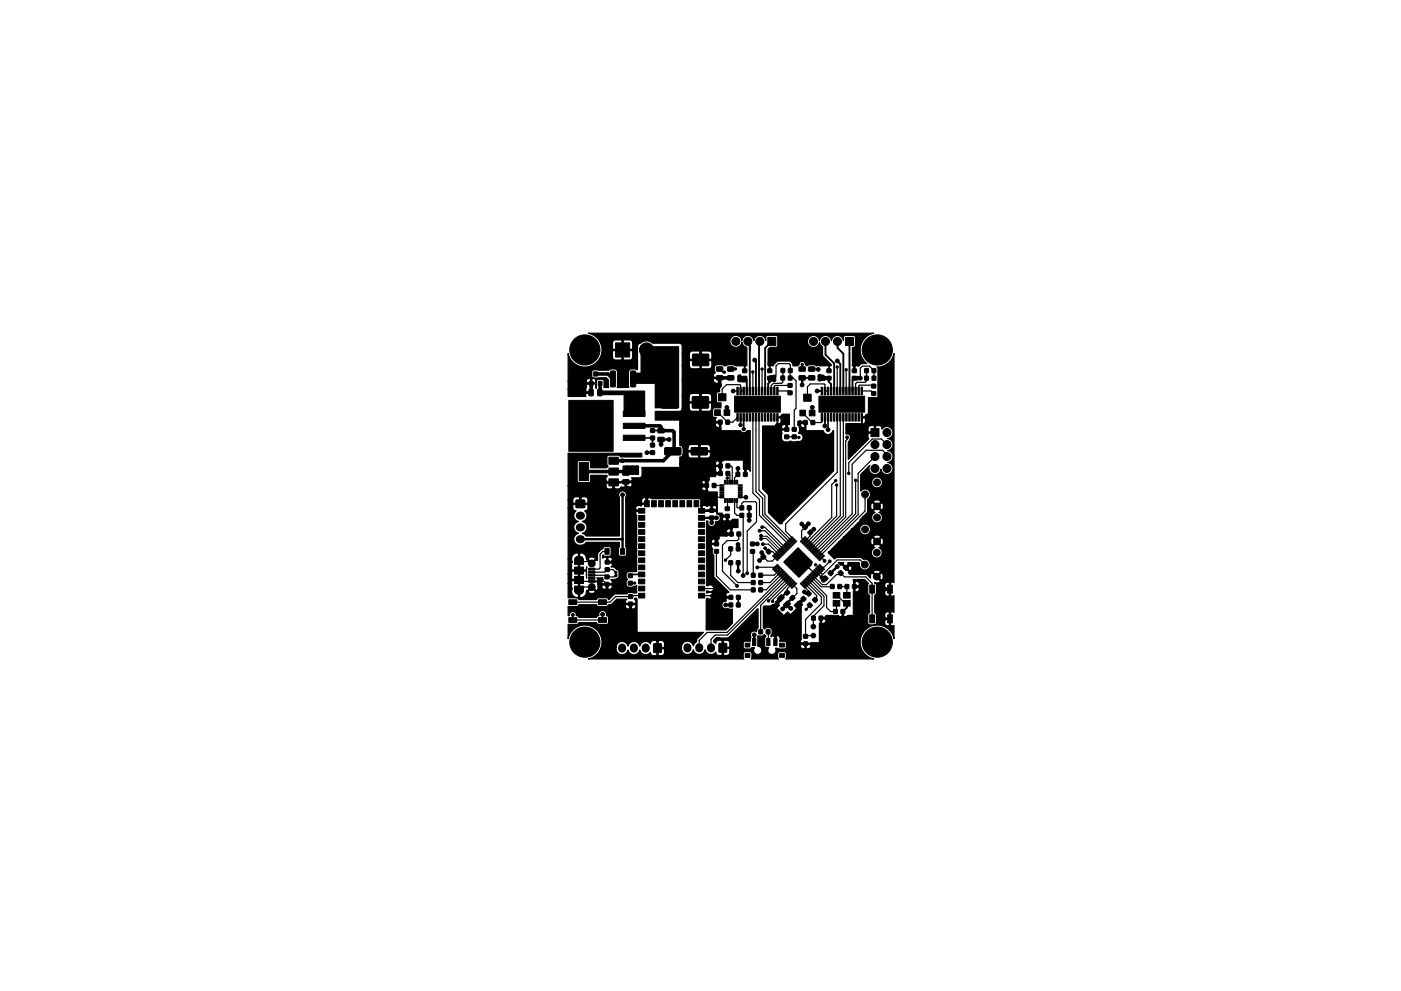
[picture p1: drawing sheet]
<svg xmlns="http://www.w3.org/2000/svg" width="297mm" height="210mm" viewBox="0 0 297 210" stroke-linecap="round" stroke-linejoin="round" font-family="sans-serif">
<g fill="#000" stroke="#000" stroke-width=".21">
<path d="M125.9 78.9h.8v.9h-.8zM129.5 78.8l.8-.1 .2 .2v2.9l-.1 .3h-.8l-.2-.2zM130.5 72.7h3v3h-3zM133.7 78.8l.8-.1 .3 .2v2.9l-.2 .3h-.7l-.2-.2zM140.4 75.2h3.3v2.3h-3.3zM146.9 75.2h3.3v2.3h-3.3zM151.9 77.9l1.2-.1 .2 .2v.6l-.3 .2h-1l-.1-.3zM151.9 79.8l1.2-.1 .2 .2v.6l-.3 .2-1-.1-.1-.2zM154.3 77.9l1.2-.1 .1 .2v.6l-.2 .2h-1l-.2-.3zM154.3 79.8l1.2-.1 .1 .2v.6l-.2 .2-1-.1-.2-.2zM157.5 78.3h.8v.7h-.8zM162.8 71.6h1.7v1.7h-1.7z"/>
<path d="M162.8 78.3h.8v.7h-.8zM165.6 79.8h.7v.8h-.7zM165.6 78.2h.8v.8h-.8zM167.2 79.8h.7v.8h-.7zM167.2 78.2h.7v.8h-.7zM169.5 77.9l1.1-.1 .2 .2v.6l-.3 .2h-1l-.1-.3zM169.5 79.8l1.1-.1 .2 .2v.6l-.3 .2-1-.1-.1-.2zM171.5 77.9l1.1-.1 .2 .2v.6l-.3 .2h-1l-.1-.3zM171.5 79.8l1.1-.1 .2 .2v.6l-.3 .2-1-.1-.1-.2zM175.3 78.3h.9v.7h-.9zM179.3 71.6h1.7v1.7h-1.7zM180.7 78.3h.9v.7h-.9z"/>
<path d="M183.3 79.8h.8v.8h-.8zM183.3 78.2h.8v.8h-.8zM184.9 79.8h.8v.8h-.8zM184.9 78.2h.8v.8h-.8zM122.8 98.1h2v3.8h-2zM124.9 80.9h.8v.9h-.8zM124.9 82.7l.7-.1 .2 .1v1.1l-.1 .2h-.6l-.3-.2zM126.8 80.9h.8v.9h-.8zM126.8 82.7l.6-.1 .3 .1v1.1l-.2 .2h-.6l-.2-.2zM120.6 84.9h9.4v10.8h-9.4zM129.1 99.3h2v1.5h-2zM129.1 97h2v1.5h-2z"/>
<path d="M132.1 99.9h1.1l.2 .2v.6l-.2 .1h-1l-.2-.2zM132.2 92.3h4.6v1.1h-4.6zM132.2 89.8h4.6v1.1h-4.6zM132.2 87.3h4.6v1.1h-4.6zM137.9 92.5h.9v.8h-.9zM137.9 91h.9v.7h-.9zM137.9 95.6h.9v.8h-.9zM137.9 94.1h.9v.7h-.9zM140.3 84.2h3.4v2.3h-3.4zM139.5 91l1.2-.1 .2 .2-.1 .6-.2 .2-1-.1-.1-.2zM139.5 92.8h1.2l.2 .2-.1 .6-.2 .1h-1l-.1-.2zM141 95h3.2l.2 .2v1.2l-.2 .1h-3.1l-.2-.2z"/>
<path d="M146.6 95h3.2l.2 .2v1.2l-.2 .1h-3.1l-.2-.2zM146.8 84.2h3.4v2.3h-3.4zM151.5 86.9h1.2v1.2h-1.2zM152.3 89.2h.8v.8h-.8zM152.4 98.4h.7v.9h-.7zM152.3 83.5h1.6v1.5h-1.6zM153.5 86.9h1.2v1.2h-1.2zM153.9 89.2h.8v.8h-.8zM154 98.4h.7v.9h-.7zM155.7 84h9.8v3.4h-9.8zM156.2 82.1h.3v1.6h-.3zM156.2 87.7h.3v1.6h-.3z"/>
<path d="M156.9 82.1h.3v1.6h-.3zM156.9 87.7h.3v1.6h-.3zM157.5 82.1h.3v1.6h-.3zM157.5 87.7h.3v1.6h-.3zM157.5 79.9h.8v.7h-.8zM158.2 82.1h.3v1.6h-.3zM158.2 87.7h.3v1.6h-.3zM158.8 82.1h.3v1.6h-.3zM158.8 87.7h.3v1.6h-.3zM159.5 82.1h.3v1.6h-.3zM159.5 87.7h.3v1.6h-.3zM160.1 82.1h.3v1.6h-.3z"/>
<path d="M160.1 87.7h.3v1.6h-.3zM160.8 82.1h.3v1.6h-.3zM160.8 87.7h.3v1.6h-.3zM161.4 82.1h.3v1.6h-.3zM161.4 87.7h.3v1.6h-.3zM162.1 82.1h.3v1.6h-.3zM162.1 87.7h.3v1.6h-.3zM162.7 82.1h.3v1.6h-.3zM162.7 87.7h.3v1.6h-.3zM162.8 79.9h.8v.7h-.8zM163.4 82.1h.3v1.6h-.3zM163.4 87.7h.3v1.6h-.3z"/>
<path d="M164 82.1h.3v1.6h-.3zM164 87.7h.3v1.6h-.3zM164.7 82.1h.3v1.6h-.3zM164.7 87.7h.3v1.6h-.3zM166.4 90.7h.8v.8h-.8zM166.4 92.3h.8v.8h-.8zM167.1 81.4h.8v.7h-.8zM167.1 83h.8v.7h-.8zM168 92.3h.8v.7h-.8zM168 90.7h.8v.8h-.8zM169.6 87h1.2v1.2h-1.2zM170.4 89.2h.7v.9h-.7z"/>
<path d="M170.4 83.6h1.6v1.5h-1.6zM172 89.2h.7v.9h-.7zM171.6 87h1.2v1.2h-1.2zM173.6 84h9.7v3.4h-9.7zM174.1 82.1h.3v1.6h-.3zM174.1 87.7h.3v1.6h-.3zM174.8 82.1h.3v1.6h-.3zM174.8 87.7h.3v1.6h-.3zM175.4 82.1h.3v1.6h-.3zM175.4 87.7h.3v1.6h-.3zM175.3 79.9h.9v.7h-.9zM176.1 82.1h.3v1.6h-.3z"/>
<path d="M176.1 87.7h.3v1.6h-.3zM176.7 82.1h.3v1.6h-.3zM176.7 87.7h.3v1.6h-.3zM177.4 82.1h.3v1.6h-.3zM177.4 87.7h.3v1.6h-.3zM178 82.1h.3v1.6h-.3zM178 87.7h.3v1.6h-.3zM178.7 82.1h.3v1.6h-.3zM178.7 87.7h.3v1.6h-.3zM179.3 82.1h.3v1.6h-.3zM179.3 87.7h.3v1.6h-.3zM180 82.1h.3v1.6h-.3z"/>
<path d="M180 87.7h.3v1.6h-.3zM180.6 82.1h.3v1.6h-.3zM180.6 87.7h.3v1.6h-.3zM180.7 79.9h.9v.7h-.9zM181.3 82.1h.3v1.6h-.3zM181.3 87.7h.3v1.6h-.3zM181.9 82.1h.3v1.6h-.3zM181.9 87.7h.3v1.6h-.3zM182.6 82.1h.3v1.6h-.3zM182.6 87.7h.3v1.6h-.3zM184.7 90.9h1.7v1.7h-1.7zM184.8 81.5h.9v.8h-.9z"/>
<path d="M184.8 83.1h.9v.8h-.9zM121.8 118.5h1.9v1.2h-1.9zM122.1 106.1h1.9v1.6h-1.9zM128.3 118.9h.9v.7h-.9zM128.2 116.4h1v1.2h-1zM129.1 101.6h2v1.5h-2zM131.5 116.4h1v1.2h-1zM132.1 101.8h1.1l.2 .2v.6l-.2 .1h-1l-.2-.2zM135.4 107.9h1.3v1h-1.3zM135.4 109.4h1.3v1h-1.3zM135.4 110.9h1.3v1h-1.3zM135.4 112.4h1.3v1h-1.3z"/>
<path d="M135.4 113.9h1.3v1h-1.3zM135.4 115.4h1.3v1h-1.3zM135.4 116.9h1.3v1h-1.3zM135.4 118.4h1.3v1h-1.3zM136.6 106.2h1v1.3h-1zM138.2 106.2h1v1.3h-1zM139.6 106.2h1v1.3h-1zM141.2 106.2h1v1.3h-1zM142.6 106.2h1v1.3h-1zM144.2 106.2h1v1.3h-1zM145.6 106.2h1v1.3h-1zM147.2 106.2h1v1.3h-1z"/>
<path d="M149.5 102.6h.7v.8h-.7zM148.1 119.9h1.3v1h-1.3zM148.1 118.4h1.3v1h-1.3zM148.1 116.9h1.3v1h-1.3zM148.1 115.4h1.3v1h-1.3zM148.1 113.9h1.3v1h-1.3zM148.1 112.4h1.3v1h-1.3zM148.1 110.9h1.3v1h-1.3zM148.1 109.4h1.3v1h-1.3zM148.1 107.9h1.3v1h-1.3zM150.5 109.5h.8v.7h-.8zM150.5 107.9h.8v.8h-.8z"/>
<path d="M151 102.6h.8v.8h-.8zM151.5 115h.8v.8h-.8zM151.5 116.6h.8v.8h-.8zM152.4 100h.7v.9h-.7zM152.6 102.9h.8l.1 .2h-.8zM152.6 103.4h.8l.1 .2h-.8zM152.6 103.9h.8l.1 .2h-.8zM152.6 104.4h.8l.1 .2h-.8zM152.6 104.9h.8l.1 .2h-.8zM152.6 105.4h.8l.1 .2h-.8zM153.6 101.9h.3v.8h-.3zM153.6 105.8h.3v.8h-.3z"/>
<path d="M154.1 101.9h.3v.8h-.3zM154.1 105.8h.3v.8h-.3zM153.8 107.5h.8v.8h-.8zM153.8 109.1h.8v.8h-.8zM154.7 112.9h.7v.8h-.7zM154 100h.7v.9h-.7zM154.6 101.9h.3v.8h-.3zM154.6 105.8h.3v.8h-.3zM155.1 101.9h.3v.8h-.3zM155.1 105.8h.3v.8h-.3zM154.6 116h.7v.9h-.7zM154.6 119h.7v.8h-.7z"/>
<path d="M155.6 101.9h.3v.8h-.3zM155.6 105.8h.3v.8h-.3zM156.1 100.2h.7v.9h-.7zM156.3 112.9h.7v.8h-.7zM156.1 101.9h.3v.8h-.3zM156.1 105.8h.3v.8h-.3zM156.9 107.3h.7v.9h-.7zM156.9 108.9h.7v.9h-.7zM156.1 116h.8v.9h-.8zM156.1 119h.8v.8h-.8zM156.5 105.4h.8l.1 .2h-.8zM156.5 104.9h.8l.1 .2h-.8z"/>
<path d="M156.5 104.4h.8l.1 .2h-.8zM156.5 103.9h.8l.1 .2h-.8zM156.5 103.4h.8l.1 .2h-.8zM156.5 102.9h.8l.1 .2h-.8zM157.7 100.2h.7v.9h-.7zM158.5 107.3h.7v.9h-.7zM158.5 108.9h.7v.9h-.7zM159.1 115h.9v.8h-.9zM159.1 116.6h.9v.8h-.9zM161.7 117.7l.2-.1 .5 .5-.4 .6-.7-.5zM162.8 116.5h.2l.5 .5-.4 .6-.7-.5zM163.8 117.9l.2-.1 1 1-.2 .1z"/>
<path d="M164.2 117.5l.2-.1 .9 1.1-.2 .1zM164.5 117.2l.3-.1 .9 1-.2 .1zM164.9 116.8l.2-.1 .9 1.1-.2 .1zM165.3 116.5l.2-.1 .9 1-.2 .1zM165.7 116l1.1 .9-.2 .3-1-1zM166 115.8l.2-.1 .9 1-.2 .1zM166.3 115.4l.2-.1 1 1-.3 .1zM166.8 114.9l1 1-.1 .2-1-.9zM167 114.7l.2-.1 1 1-.2 .1zM167.4 114.3l.2-.1 .9 1.1-.2 .1zM167.8 113.9l1.1 .9-.1 .2-1.1-.9zM170.7 113.9l.2 .2-1.1 .9-.1-.2z"/>
<path d="M171 114.2l.2 .3-1 .9-.1-.2zM170.2 111.7l.5-.4 .5 .5-.5 .6-.5-.4zM171.4 114.6l.2 .2-1.1 .9-.1-.2zM171.7 114.9l.2 .3-1 .9-.1-.2zM172.1 115.3l.2 .2-1.1 .9-.1-.2zM171.3 112.8l.5-.4 .6 .5-.6 .6-.5-.4zM171.5 116.6l.9-.9 .2 .1-.9 1zM171.8 116.9l1-.9 .2 .1-.9 1.1zM172.2 117.3l.9-.9 .2 .1-.9 1zM172.6 117.7l.9-1 .2 .1-.9 1.1zM172.9 118l.9-.9 .3 .1-1 1zM173.3 118.4l.9-1 .2 .1-.9 1.1z"/>
<path d="M173.6 118.7l1-.9 .2 .1-1 1zM120.6 127.2h1.7v1h-1.7zM120.6 131h1.7v1h-1.7zM121.8 124.3h1.9v1.2h-1.9zM121.8 122.3h1.9v1.5h-1.9zM121.8 120.3h1.9v1.5h-1.9zM124.8 120.5h1.3v.4h-1.3zM124.8 121.2h1.3v.4h-1.3zM124.8 121.8h1.3v.4h-1.3zM124.8 122.5h1.3v.4h-1.3zM124.8 123.1h1.3v.4h-1.3zM126.9 127.2h1.7v1h-1.7z"/>
<path d="M126.9 131h1.7v1h-1.7zM128.3 120.5h.9v.7h-.9zM128.3 122h.8v.8h-.8zM128.3 123.6h.8v.7h-.8zM133.3 127.8h.8v.7h-.8zM133.3 126.2h.8v.7h-.8zM133.2 121.8h.9v.7h-.9zM133.2 123.3h.9v.8h-.9zM135.4 119.9h1.3v1h-1.3zM135.4 121.4h1.3v1h-1.3zM135.4 122.9h1.3v1h-1.3zM135.4 124.4h1.3v1h-1.3z"/>
<path d="M135.4 125.9h1.3v1h-1.3zM138.6 136.6h1.6v1.8h-1.6zM148.1 125.9h1.3v1h-1.3zM148.1 124.4h1.3v1h-1.3zM148.1 122.9h1.3v1h-1.3zM148.1 121.4h1.3v1h-1.3zM152.5 136.5h1.5v1.9h-1.5zM154.6 126.3h.7v.8h-.7zM154.6 127.9h.7v.9h-.7zM156.2 126.3h.7v.8h-.7zM156.2 127.9h.7v.9h-.7zM158 136.5h1v.8h-1z"/>
<path d="M158 138.7h1v.8h-1zM159.3 121.6h.8v.9h-.8zM159.3 123.2h.8v.8h-.8zM159.3 124.7h.8v.9h-.8zM159.6 135.5h.7v1.5h-.7zM160.9 133.6h.7v.9h-.7zM160.9 121.6h.7v.9h-.7zM160.9 123.2h.7v.8h-.7zM160.9 124.7h.7v.9h-.7zM162.5 133.6h.7v.9h-.7zM162.6 135.5h.7v1.5h-.7zM163.8 120.7l1-.9 .2 .1-1 1z"/>
<path d="M164 135.5h.7v1.5h-.7zM164.2 121.1l.9-1 .2 .1-.9 1.1zM165.5 120.5l.2 .2-1 .9-.2-.2zM165.8 120.8l.2 .2-1 1-.1-.2zM165.3 136.5h1v.8h-1zM165.3 138.7h1v.8h-1zM165.3 122.1l.9-.9 .2 .1-.9 1zM164.9 126.9l.8-.7 .6 .6-.9 .9-.5-.5zM166.5 121.5l.3 .3-1.1 .9-.1-.2zM166 122.8l.9-.9 .2 .1-.9 1zM166.3 123.2l.9-1 .3 .2-1 1zM166.2 128.2l.8-.7 .6 .6-.9 .9-.5-.4z"/>
<path d="M166.7 123.5l.9-.9 .2 .1-.9 1.1zM166.4 125.6l.5-.4 .5 .5-.5 .6-.5-.4zM167 123.9l1-.9 .2 .1-1 1zM168.3 123.3l.2 .2-1 1-.1-.3zM168.7 123.7l.2 .2-1.1 .9-.1-.2zM167.5 126.7l.5-.4 .6 .5-.6 .6-.5-.4zM169.8 123.7l1.1 .9-.1 .2-1.1-.9zM170.2 126.6l.2-.1 .5 .5-.4 .6-.7-.5zM170.4 134.6h.8v.8h-.8zM170.4 136.2h.8v.8h-.8zM170.2 123.3l1 .9-.1 .3-1-1zM171.5 127.9h.3l.4 .4-.4 .6-.6-.4z"/>
<path d="M170.5 123l1.1 .9-.1 .2-1.1-.9zM170.9 122.6l1 .9-.1 .3-1-1zM171.3 125.5l.2-.1 .5 .5-.4 .6-.7-.5zM172.1 130.7h.7v.9h-.7zM171.1 122.4l.3-.2 .9 1.1-.2 .1zM172.6 126.8h.3l.4 .4-.4 .6-.6-.5zM171.5 122l.2-.1 .9 1-.2 .1zM171.8 121.6l.3-.1 .9 1.1-.2 .1zM172.2 121.3l.2-.1 .9 1-.2 .1zM172.6 120.9l.2-.1 .9 1.1-.2 .1zM173.7 130.7h.7v.9h-.7zM172.9 120.6l.2-.1 1 1-.3 .1z"/>
<path d="M173.3 120.2l.2-.1 .9 1.1-.2 .1zM174.8 122.2h.2l.5 .5-.4 .6-.7-.5zM173.7 119.8l1.1 .9-.1 .2-1.1-.9zM175.9 121.1h.3l.4 .4-.4 .6-.6-.4zM176.1 124h.7v.9h-.7zM176.6 127.4h1.4v1.2h-1.4zM176.6 125.7h1.4v1.2h-1.4zM176.8 129.3h.7v.9h-.7zM177.7 124h.7v.9h-.7zM177.8 121.4l.5-.4 .5 .7-.6 .4-.5-.5zM178.3 129.3h.8v.9h-.8zM178.9 127.4h1.4v1.2h-1.4z"/>
<path d="M178.9 125.7h1.4v1.2h-1.4zM178.9 120.3l.5-.4 .5 .7-.6 .4-.5-.5zM179.2 124h.7v.9h-.7zM180.8 124h.7v.9h-.7zM184.4 124.1h1v1.7h-1zM184.4 130.4h1v1.7h-1zM188.2 130.4h1v1.7h-1zM188.2 124.1h1v1.7h-1z"/>
<circle cx="121.6" cy="74.2" r=".4"/>
<circle cx="122.3" cy="75.9" r=".4"/>
<circle cx="122.3" cy="72.6" r=".4"/>
<circle cx="124" cy="76.6" r=".4"/>
<circle cx="124" cy="71.8" r=".4"/>
<circle cx="124" cy="74.2" r="3.2"/>
<circle cx="125.7" cy="75.9" r=".4"/>
<circle cx="125.7" cy="72.6" r=".4"/>
<circle cx="126.4" cy="74.2" r=".4"/>
<circle cx="137.1" cy="74.2" r="1.5"/>
<circle cx="148.5" cy="73.6" r=".4"/>
<circle cx="153.6" cy="79" r=".25"/>
<circle cx="155.9" cy="78.3" r=".25"/>
<circle cx="156" cy="72.4" r=".85"/>
<circle cx="157.8" cy="77" r=".4"/>
<circle cx="158.6" cy="72.4" r=".85"/>
<circle cx="159.6" cy="78.9" r=".25"/>
<circle cx="160" cy="76.4" r=".4"/>
<circle cx="161.1" cy="72.4" r=".85"/>
<circle cx="161.6" cy="78.3" r=".25"/>
<circle cx="163.2" cy="77.2" r=".4"/>
<circle cx="164.1" cy="80" r=".4"/>
<circle cx="170.1" cy="77.3" r=".25"/>
<circle cx="172.5" cy="72.4" r=".85"/>
<circle cx="172.5" cy="76.3" r=".4"/>
<circle cx="173.5" cy="78.4" r=".4"/>
<circle cx="173.8" cy="79.8" r=".4"/>
<circle cx="175" cy="72.4" r=".85"/>
<circle cx="177.5" cy="77.9" r=".25"/>
<circle cx="177.5" cy="76.6" r=".4"/>
<circle cx="177.6" cy="72.4" r=".85"/>
<circle cx="179.4" cy="78.4" r=".25"/>
<circle cx="181.1" cy="77.4" r=".4"/>
<circle cx="183.6" cy="74.2" r=".4"/>
<circle cx="184.3" cy="75.9" r=".4"/>
<circle cx="184.3" cy="72.6" r=".4"/>
<circle cx="186" cy="74.2" r="3.2"/>
<circle cx="186" cy="76.6" r=".4"/>
<circle cx="186" cy="71.8" r=".4"/>
<circle cx="187.7" cy="75.9" r=".4"/>
<circle cx="187.7" cy="72.6" r=".4"/>
<circle cx="188.4" cy="74.2" r=".4"/>
<circle cx="123.8" cy="83.3" r=".4"/>
<circle cx="123.9" cy="81.4" r=".4"/>
<circle cx="132" cy="97.7" r=".4"/>
<circle cx="133" cy="99.2" r=".4"/>
<circle cx="134" cy="99.2" r=".4"/>
<circle cx="135" cy="99.2" r=".4"/>
<circle cx="137.2" cy="96" r=".4"/>
<circle cx="140.2" cy="94.3" r=".4"/>
<circle cx="141.8" cy="81.8" r=".4"/>
<circle cx="141.8" cy="83.8" r=".4"/>
<circle cx="141.8" cy="82.8" r=".4"/>
<circle cx="141.9" cy="93.2" r=".4"/>
<circle cx="142.6" cy="81.8" r=".4"/>
<circle cx="142.6" cy="82.8" r=".4"/>
<circle cx="142.6" cy="83.8" r=".4"/>
<circle cx="148.2" cy="93.3" r=".4"/>
<circle cx="148.5" cy="82.7" r=".4"/>
<circle cx="151.5" cy="89.6" r=".4"/>
<circle cx="152.6" cy="81.7" r=".4"/>
<circle cx="152.7" cy="97.7" r=".4"/>
<circle cx="154.1" cy="86.4" r=".4"/>
<circle cx="155.5" cy="83" r=".4"/>
<circle cx="156.5" cy="99.4" r=".4"/>
<circle cx="156.7" cy="85.7" r=".25"/>
<circle cx="156.7" cy="84.4" r=".25"/>
<circle cx="156.7" cy="87" r=".25"/>
<circle cx="156.8" cy="80.6" r=".4"/>
<circle cx="156.8" cy="80" r=".4"/>
<circle cx="157" cy="90.2" r=".35"/>
<circle cx="157.7" cy="91" r=".35"/>
<circle cx="158" cy="85.7" r=".25"/>
<circle cx="158" cy="84.4" r=".25"/>
<circle cx="158" cy="87" r=".25"/>
<circle cx="158" cy="99.3" r=".4"/>
<circle cx="159.3" cy="85.7" r=".25"/>
<circle cx="159.3" cy="84.4" r=".25"/>
<circle cx="159.3" cy="87" r=".25"/>
<circle cx="160.6" cy="85.7" r=".25"/>
<circle cx="160.6" cy="84.4" r=".25"/>
<circle cx="160.6" cy="87" r=".25"/>
<circle cx="161.9" cy="85.7" r=".25"/>
<circle cx="161.9" cy="84.4" r=".25"/>
<circle cx="161.9" cy="87" r=".25"/>
<circle cx="163.2" cy="85.7" r=".25"/>
<circle cx="163.2" cy="84.4" r=".25"/>
<circle cx="163.2" cy="87" r=".25"/>
<circle cx="164.1" cy="80.6" r=".4"/>
<circle cx="164.5" cy="85.7" r=".25"/>
<circle cx="164.5" cy="84.4" r=".25"/>
<circle cx="164.5" cy="87" r=".25"/>
<circle cx="164.8" cy="90.2" r=".4"/>
<circle cx="166.8" cy="90.2" r=".25"/>
<circle cx="169.4" cy="92.8" r=".25"/>
<circle cx="169.6" cy="89.6" r=".4"/>
<circle cx="170.1" cy="81.7" r=".4"/>
<circle cx="172.2" cy="86.4" r=".4"/>
<circle cx="173.2" cy="82.9" r=".4"/>
<circle cx="173.8" cy="80.4" r=".4"/>
<circle cx="174.6" cy="85.7" r=".25"/>
<circle cx="174.6" cy="84.4" r=".25"/>
<circle cx="174.6" cy="87" r=".25"/>
<circle cx="174.8" cy="80.2" r=".4"/>
<circle cx="174.9" cy="90.4" r=".4"/>
<circle cx="175.6" cy="91.2" r=".4"/>
<circle cx="175.9" cy="85.7" r=".25"/>
<circle cx="175.9" cy="84.4" r=".25"/>
<circle cx="175.9" cy="87" r=".25"/>
<circle cx="177.2" cy="85.7" r=".25"/>
<circle cx="177.2" cy="84.4" r=".25"/>
<circle cx="177.2" cy="87" r=".25"/>
<circle cx="178.5" cy="85.7" r=".25"/>
<circle cx="178.5" cy="84.4" r=".25"/>
<circle cx="178.5" cy="87" r=".25"/>
<circle cx="179.6" cy="92.8" r=".3"/>
<circle cx="179.8" cy="85.7" r=".25"/>
<circle cx="179.8" cy="84.4" r=".25"/>
<circle cx="179.8" cy="87" r=".25"/>
<circle cx="181.1" cy="85.7" r=".25"/>
<circle cx="181.1" cy="84.4" r=".25"/>
<circle cx="181.1" cy="87" r=".25"/>
<circle cx="181.8" cy="80.2" r=".4"/>
<circle cx="182.4" cy="85.7" r=".25"/>
<circle cx="182.4" cy="84.4" r=".25"/>
<circle cx="182.4" cy="87" r=".25"/>
<circle cx="182.4" cy="80.2" r=".4"/>
<circle cx="182.7" cy="90.2" r=".4"/>
<circle cx="185.5" cy="99.4" r=".85"/>
<circle cx="185.5" cy="94.3" r=".85"/>
<circle cx="185.5" cy="96.9" r=".85"/>
<circle cx="188" cy="96.9" r=".85"/>
<circle cx="188" cy="91.8" r=".85"/>
<circle cx="188" cy="99.4" r=".85"/>
<circle cx="188" cy="94.3" r=".85"/>
<circle cx="125.5" cy="119.5" r=".72"/>
<circle cx="128.4" cy="102.3" r=".4"/>
<circle cx="129.9" cy="119.3" r=".4"/>
<circle cx="130.1" cy="103.9" r=".4"/>
<circle cx="132" cy="105" r=".4"/>
<circle cx="133" cy="103.6" r=".4"/>
<circle cx="134" cy="100.2" r=".4"/>
<circle cx="134.3" cy="102.2" r=".4"/>
<circle cx="134.7" cy="108.4" r=".3"/>
<circle cx="135" cy="100.2" r=".4"/>
<circle cx="137.2" cy="105.5" r=".3"/>
<circle cx="148.9" cy="103" r=".4"/>
<circle cx="149.9" cy="102" r=".4"/>
<circle cx="150.9" cy="107.3" r=".3"/>
<circle cx="150.9" cy="110.9" r=".4"/>
<circle cx="151.7" cy="100.4" r=".4"/>
<circle cx="151.7" cy="105.5" r=".4"/>
<circle cx="151.8" cy="108.3" r=".3"/>
<circle cx="151.9" cy="114.4" r=".4"/>
<circle cx="151.9" cy="109.9" r=".4"/>
<circle cx="153.1" cy="109.5" r=".4"/>
<circle cx="153.8" cy="118.8" r=".25"/>
<circle cx="154.1" cy="113.4" r=".4"/>
<circle cx="154.2" cy="101.4" r=".25"/>
<circle cx="154.2" cy="110.6" r=".4"/>
<circle cx="156.5" cy="115.5" r=".4"/>
<circle cx="158.2" cy="105.5" r=".4"/>
<circle cx="158.9" cy="110.4" r=".4"/>
<circle cx="160.6" cy="115.4" r=".4"/>
<circle cx="161" cy="118.9" r=".4"/>
<circle cx="161" cy="112.6" r=".3"/>
<circle cx="161.4" cy="114.3" r=".3"/>
<circle cx="161.4" cy="113.7" r=".3"/>
<circle cx="161.5" cy="117.3" r=".4"/>
<circle cx="161.6" cy="111.8" r=".3"/>
<circle cx="161.7" cy="115.4" r=".3"/>
<circle cx="162.2" cy="116.3" r=".3"/>
<circle cx="166.6" cy="119.2" r=".25"/>
<circle cx="167" cy="118.8" r=".25"/>
<circle cx="167" cy="119.6" r=".25"/>
<circle cx="167.4" cy="118.4" r=".25"/>
<circle cx="167.8" cy="118" r=".25"/>
<circle cx="168" cy="119.4" r=".25"/>
<circle cx="168.2" cy="117.6" r=".25"/>
<circle cx="168.6" cy="117.2" r=".25"/>
<circle cx="169" cy="116.8" r=".25"/>
<circle cx="169" cy="118.4" r=".25"/>
<circle cx="169.4" cy="117.2" r=".25"/>
<circle cx="169.8" cy="117.6" r=".25"/>
<circle cx="170" cy="111.2" r=".4"/>
<circle cx="170.2" cy="118" r=".25"/>
<circle cx="170.2" cy="119.6" r=".25"/>
<circle cx="170.6" cy="118.4" r=".25"/>
<circle cx="171" cy="118.8" r=".25"/>
<circle cx="171.4" cy="111.1" r=".4"/>
<circle cx="171.4" cy="119.2" r=".25"/>
<circle cx="171.8" cy="119.6" r=".25"/>
<circle cx="172.5" cy="112.3" r=".4"/>
<circle cx="172.9" cy="119.8" r=".25"/>
<circle cx="174.8" cy="119" r=".3"/>
<circle cx="175.9" cy="119.1" r=".3"/>
<circle cx="177.2" cy="102" r=".25"/>
<circle cx="177.4" cy="102.9" r=".25"/>
<circle cx="179.9" cy="100.4" r=".25"/>
<circle cx="180.1" cy="119.7" r=".4"/>
<circle cx="181.4" cy="101.9" r=".25"/>
<circle cx="183.4" cy="119.8" r=".72"/>
<circle cx="183.4" cy="112.3" r=".72"/>
<circle cx="183.4" cy="104.9" r=".72"/>
<circle cx="185.9" cy="117.2" r=".72"/>
<circle cx="185.9" cy="114.9" r=".72"/>
<circle cx="185.9" cy="109.8" r=".72"/>
<circle cx="185.9" cy="102.3" r=".72"/>
<circle cx="185.9" cy="107.4" r=".72"/>
<circle cx="121.5" cy="130.5" r=".3"/>
<circle cx="121.6" cy="136.2" r=".4"/>
<circle cx="122.3" cy="137.9" r=".4"/>
<circle cx="122.3" cy="134.6" r=".4"/>
<circle cx="124" cy="138.6" r=".4"/>
<circle cx="124" cy="133.8" r=".4"/>
<circle cx="124" cy="136.2" r="3.2"/>
<circle cx="125.5" cy="124.5" r=".72"/>
<circle cx="125.7" cy="137.9" r=".4"/>
<circle cx="125.7" cy="134.6" r=".4"/>
<circle cx="126.4" cy="136.2" r=".4"/>
<circle cx="127.8" cy="130.3" r=".4"/>
<circle cx="128.7" cy="125.2" r=".4"/>
<circle cx="130.6" cy="121.5" r=".25"/>
<circle cx="130.6" cy="122.1" r=".25"/>
<circle cx="133.7" cy="129.4" r=".4"/>
<circle cx="134.5" cy="123.7" r=".25"/>
<circle cx="150.9" cy="126.4" r=".3"/>
<circle cx="152.1" cy="128.9" r=".3"/>
<circle cx="153.8" cy="126.8" r=".4"/>
<circle cx="153.9" cy="128.4" r=".4"/>
<circle cx="156.3" cy="124.3" r=".3"/>
<circle cx="156.5" cy="121.2" r=".4"/>
<circle cx="157.6" cy="122.1" r=".4"/>
<circle cx="158.4" cy="121.6" r=".3"/>
<circle cx="159.9" cy="134.7" r=".4"/>
<circle cx="160.6" cy="120.4" r=".3"/>
<circle cx="163" cy="127.5" r=".25"/>
<circle cx="163.8" cy="127.6" r=".25"/>
<circle cx="164.4" cy="134.8" r=".4"/>
<circle cx="164.8" cy="127.9" r=".4"/>
<circle cx="165.9" cy="129.2" r=".4"/>
<circle cx="167.4" cy="120" r=".25"/>
<circle cx="167.7" cy="129.1" r=".4"/>
<circle cx="167.8" cy="120.4" r=".25"/>
<circle cx="168.2" cy="120.8" r=".25"/>
<circle cx="168.6" cy="121.2" r=".25"/>
<circle cx="169" cy="121.6" r=".25"/>
<circle cx="169.2" cy="120.6" r=".25"/>
<circle cx="169.4" cy="122" r=".25"/>
<circle cx="169.6" cy="136.6" r=".4"/>
<circle cx="169.7" cy="127.9" r=".4"/>
<circle cx="169.8" cy="121.6" r=".25"/>
<circle cx="170.2" cy="121.2" r=".25"/>
<circle cx="170.6" cy="125.6" r=".4"/>
<circle cx="170.6" cy="120.8" r=".25"/>
<circle cx="170.9" cy="129.3" r=".25"/>
<circle cx="171" cy="120.4" r=".25"/>
<circle cx="171.4" cy="120" r=".25"/>
<circle cx="172.5" cy="134.8" r=".5"/>
<circle cx="172.5" cy="132.9" r=".5"/>
<circle cx="174.3" cy="122.5" r=".4"/>
<circle cx="174.6" cy="123.1" r=".4"/>
<circle cx="175.2" cy="131.1" r=".4"/>
<circle cx="177.5" cy="120.2" r=".4"/>
<circle cx="178.7" cy="131" r=".4"/>
<circle cx="182.3" cy="124.4" r=".4"/>
<circle cx="183.6" cy="136.2" r=".4"/>
<circle cx="184.3" cy="137.9" r=".4"/>
<circle cx="184.3" cy="134.6" r=".4"/>
<circle cx="185.9" cy="122.3" r=".72"/>
<circle cx="186" cy="136.2" r="3.2"/>
<circle cx="186" cy="138.6" r=".4"/>
<circle cx="186" cy="133.8" r=".4"/>
<circle cx="187.5" cy="131.3" r=".4"/>
<circle cx="187.7" cy="125" r=".4"/>
<circle cx="187.7" cy="137.9" r=".4"/>
<circle cx="187.7" cy="134.6" r=".4"/>
<circle cx="188.4" cy="136.2" r=".4"/>
</g>
<path d="M122.9 109.4h.3M122.9 111.9h.3M122.9 114.4h.3M131.9 137.4v.2M134.4 137.4v.2M136.9 137.4v.2M145.8 137.3v.3M148.2 137.3v.3M150.8 137.3v.3" fill="none" stroke="#000" stroke-width="1.7"/>
<path d="M122.4 118.5h.7M122.4 125.5h.7" fill="none" stroke="#000" stroke-width="1.2"/>
<g fill="none" stroke="#000" stroke-width=".25">
<path d="M152.6 78.3l.6 .7h.4M155.9 78.3h-1M159.6 78.9v4M161.6 78.3v4.6M164.1 80l.4-.4v-2l.5-.5h2.3l.3 .3-.1 2.8h.7l.6 .6v5.8l-.4 .4v4.1M166 78.6v2.5l-.3 .2h-1.7l-.5 .5v1.1M167.6 78.6h-.1M170.1 77.3v1M170.1 78.3h.1M172.1 78.3h1.3M173.4 78.3h.1M177.5 77.9h.1"/>
<path d="M177.5 77.9v5M179.4 78.4l.1 4.5M183.7 78.6h.1M183.7 78.6v2.2l-.3 .3h-1.7l-.3 .3v1.5M152.1 87.5l2.2 2.1h1l1.1-1.1M154.3 98.8h.6l.3 .3v3.2M155.5 82.9h.9M155.5 82.9v.1M157.7 82.9h-.7v-1.1l-.1-.2h-2.9l-.9 .9v1.8M159.6 88.5v16.1l1.4 1.4v3.3l6.2 6.2M160.3 88.5v15.8l1.4 1.4v3.6l5.9 5.9M160.9 88.5v15.5l1.3 1.3v3.8l5.7 5.7"/>
<path d="M164.8 82.9h2.3l.4 .4M166.8 90.2h.1M166.8 90.2v.9M166.8 92.7l2.6 .1M167.5 81.8h-3.2l-.1 .1v1M170.2 87.6l2 2h1.9l.2-.1v-1M175.6 82.9h-.7v-1.3l-.2-.1h-2.9l-.6 .6v2.3M177.5 88.5v11.7l-10.9 10.9v1.6l1.7 1.8M178.2 88.5v20.9l-6.5 6.5M178.8 88.5v21l-6.7 6.7M179.6 92.8v.4l-.3 .3v16.2l-6.9 6.9M182.4 80.2v-2.1l.4-.4h1.5l1 .9v1.6"/>
<path d="M182.7 88.5v1.7M182.7 82.9h2l.5 .6M182.7 90.2h.1M185.2 81.9l-.1-.2h-2.8l-.2 .2v1M185.3 80.2h.1M185.5 96.9l-3.6 3.5v8.8l-8.4 8.4M188 96.9v-.4l-.9-1h-3.5l-2.9 3v10.5l-7.9 7.9M188 94.3l-1.1-1.2h-2l-4.9 5v2.3M125.5 119.5l-.4-.4h-2.3v5.8M128.7 117h-.9l-.6 .6v2.9l-.2 .2h-1.5M151.4 103h1.6M151.8 105.5h1.2"/>
<path d="M151.9 117v5.2l3 2.9h4.8M153.8 118.8h.1M154.2 101.4v.9M154.2 106.2v1.7M154.3 100.4l.5 .5v1.4M154.9 116.4v1.3l-1.1 1.1M154.9 119.4v2.7l1.5 1.5h3.3M155.7 106.2v2.6l.5 .5h1.1l.3 .3v12.5M156.2 106.2v1.4l.2 .1h.9v-.9l.3-.4h2.6l.2 .3v4l-2 2v8.9M156.5 100.6l-.8 .7v1M156.6 113.3v1.1l-.3 .3h-2.1l-1 1v5.5l3.1 3.1M156.9 105.5h1.3"/>
<path d="M159.6 117l.1 .1v4.9M161 112.6h1.2l4 4M161.6 111.8h.6l4.3 4.4M161.7 115.4h1.2l2.2 2.2M161.8 118.1l.9 .9h1l.7-.7M163 117h.8l1 1M167.2 115.5h.1M170.7 111.9l-.7 .7v1.5l.3 .4M171.8 113v.7l-1.1 1.1M172.9 119.8l.9 .9M174.2 118.3l.6 .7M174.8 119h.1"/>
<path d="M175.9 119.1l-1.2 1.2h-.5M177.2 102l-.9 .8v7l-5.3 5.4M177.4 102.9v6.6l-6 6M180.1 119.7l-.7 .8M181.4 101.9v7.1l-8.3 8.3M181.9 102.1h.1M183.4 119.8l-1-1h-4.8l-3 3h-.3l-.8-.7M183.4 104.9v3.5l-9.6 9.6M122.8 123l.3 .3h5l.6 .7M125.5 124.5h-1.7l-1 1M125.5 122h2.9l.3 .4h1.6l.3-.3M125.5 121.4h2.7l.6-.6h1.2l.6 .7"/>
<path d="M127.8 130.4v1.1h-6.3v-1M127.8 130.3v.1M133.6 123.7h.9M134.5 123.7h.1M136.1 126.4h-2.2l-.2 .2h-3.2l-1.1 1.1h-7.9M148.8 126.4h2.1M148.8 124.8l2.5 .1 .8 .7v3.3M162.9 134v2.2M163 127.5h.1M164.4 120.3l-3.8 .1M165.1 121.1l-1 .9h-2.8M165.5 121.4l-2.2 2.2h-2"/>
<path d="M165.8 121.8l-3.4 3.3h-1.1M166.2 122.1l-12.1 12.1h-4.2l-1.7 1.7v1.5M166.2 122.1h.1M166.5 122.5l-12.2 12.2h-2.7l-.8 .9v1.8M166.9 122.8l-5.6 5.6v5.6M167.2 123.2l-4.2 4.3M167.6 123.5l-3.8 3.8v.3M167.9 123.9l-1 1v.8M168.3 124.2l.6 .7v1l-.9 1M170.3 124.2l1.2 1.2v.5M170.7 123.9h.1M170.7 123.9l2.4 2.4v.7l-.3 .3"/>
<path d="M170.8 135h.1M171 120.4h.5l1.3 1.4M171 123.5l3.1 3.1v1.5l-3.3 3.3v3.6M171.4 123.2l3.3 3.3v2l-2.2 2.2v2.2M171.7 128.4l-.8 .9M171.7 122.8l3.6 3.6v2.5l.8 .8h1l.2-.2v-1.5M172.1 122.5l2 2 2.4-.1M172.4 122.1l1.9 1.9h.9l2.1-2.1h.6l.3-.3 .9 .8h4.4l1.4 1.4v7.5M172.5 134.8h-1.5l-.2 .2M173.1 121.4l1.2 1.1M177.3 126.3l1.9 1.7h.4M178 124.4h1.6"/>
<path d="M179.6 124.4h.1M179.6 124.4v1.9M187.7 125h1v6.3h-1.2"/>
</g>
<g fill="none" stroke="#000" stroke-width=".5">
<path d="M148.5 73.6l.1 2.8M123.8 83.3h1.5M125.3 81.3l-1.4 .1M137.2 96h1.1M137.2 96h.1M140.2 93.2h1.7M148.2 93.3v2.4M148.5 82.7v2.7M156.5 99.4v1.2M156.5 99.4h.1M158 99.3v1.3M169.6 89.6h1.2"/>
<path d="M170.1 80.2v1.5M172.2 86.5v1.1M172.2 86.4v.1M128.4 102.3h.1M128.4 102.3h1.7v1.6M128.8 119.3h1.1M129.9 119.3h.1M130.1 103.9h.1M132 105h.1M132 105v12M132 114.3l-8.9 .1M134.3 102.2h-1.6v1l.3 .4"/>
<path d="M134.3 102.2h.1M134.8 108.4h-.1M134.8 108.4h1.3M137.2 105.5v1.4M148.8 109.9h3.1M150.9 107.3v1M150.9 110.9h.1M150.9 109.9v1M150.9 108.3l-2.1 .1M150.9 108.3h.9M151.8 108.3h.1M151.9 114.4h.1"/>
<path d="M151.9 114.4v1M151.9 109.9h.1M155.1 113.3l-1 .1M156.5 115.5v.9M156.5 119.4v1.7M159.6 115.4h.9M160.6 115.4h-.1M161.5 117.3l.3 .3v.5M161.8 118.1h.1M161.8 118.1l-.8 .8M162.2 116.3l.7 .7M162.9 117h.1"/>
<path d="M170 111.2l.7 .7M170.7 111.9h.1M171.4 111.1l-.7 .7M172.5 112.3l-.7 .7M128.7 124v1.2M128.7 125.2h.1M133.7 128.1v1.3M155 128.3l-1.1 .1M155 126.7l-1.2 .1M156.5 121.1v.1M159.9 134.7v1.5M159.9 134.7h.1"/>
<path d="M164.4 134.8v1.4M166.9 128.3l.8 .8M166.9 128.3l-1 .9M166.9 125.7h-.2l-1.9 1.9v.3M168 126.9l-1.1 1.1v.3M170.3 127.1l-.7 .8M170.6 125.6l.3 .3h.6M170.8 136.6h-1.2M174.3 122.5l.1 .2h.6l-.4 .4M174.6 123.1h.1M175.2 131.1h-1.2M177.5 120.2l-1.4 1.4"/>
<path d="M178.7 129.7v1.3M181.1 124.4h1.2"/>
</g>
<g fill="none" stroke="#000" stroke-width=".35">
<path d="M172.5 76.3h1.9l1.4 1.4v1M181.1 77.4v.1M181.1 77.5v1.2M134.5 92.9h3.8v1.5M138.3 91.3l1.9 .1M157 90.1v.1M157 88.5v1.6M157.7 91h.1M157.7 88.5v2.5M164.8 88.5v1.7M164.8 90.2h.1M174.9 88.5v1.9"/>
<path d="M175.6 88.5v2.7M175.6 91.2h.1M158.9 107.7v2.7M136.1 121.9h-2.2l-.3 .2M156.5 126.7v1.6M156.5 126.7h.1"/>
</g>
<g fill="none" stroke="#000" stroke-width=".75">
<path d="M126.3 79.3h2.6l1.1 1.1M173.8 79.8h.6l.4 .4-.2 .2h-.8zM125.3 81.3v2M127.2 81.3v2M134.5 90.3h5.4l.3 .3v.8h2.4l.3 .3v3.8l-2.3 2.2h-10.5M140.2 93.2v1.1M140.2 94.3h.1M154.9 80.2h-2.3v1.5M163.2 80.2h.2M163.2 80.2l.3-.2h.6v.6h-.6zM163.2 80.2v.6M174 80.2h1.8"/>
<path d="M174 80.2h.1M181.1 80.2h1.3M123.8 100h8.6l.3 .4"/>
</g>
<g fill="none" stroke="#000" stroke-width=".4">
<path d="M157.8 77l.1 1.7M158.6 72.4l.4 .4v10.1M160 76.4l.3 .3v6.2M161.1 72.4l-.2 .2v10.3M163.2 77.2v1.5M163.2 77.2h.1M163.6 72.4l-1.4 1.4v9.1M175 72.4v2.9l1.9 1.8v5.8M177.5 76.6l.7 .6v5.7M177.6 72.4v.1M177.6 72.5v1.3l1.2 1.2v7.9M180.1 72.4v.1"/>
<path d="M180.1 72.5v10.4M151.5 89.6h1.2M152.8 97.7v2.7h-1.1M154.1 86.4v1.1M157.9 80.2l.4 .5v2.2M163.2 80.8v.3l-.3 .3v1.5M170.1 80.2h2M173.2 82.9h1.1M176 80.2l-.3 .1v.7l.5 .5v1.4M181.1 80.2l-.3 .4v2.3M132.7 102.2l-.1 .1h-2.5M149.9 102l-.1 1h-.9"/>
<path d="M153.1 109.5h1.1v1.1M179.6 128v.9l-.9 .8"/>
</g>
<path d="M161.4 113.7l1.2 .1 3.2 3.1M161.4 114.3l1-.1 3.1 3.1" fill="none" stroke="#000" stroke-width=".21"/>
<path d="M156.5 79.6h.6l.1 .4h.9v1l-1.6-.2zM120.5 75a3.6 3.6 0 0 0 3.1 2.9 3.6 3.6 0 0 0 3.7-2.2h2.6l.1 .4 .3 .2 1.4 .1 .2-.2v-1.8h.2v1.8l.2 .2h1.2a.64 .64 0 0 0 .6-.7v-1.2l-.1-.1h-4l-.1 .1v1.2h-2.6a3.5 3.5 0 0 0 0-3h2.6v1.3l.1 .1h1.9v-1.8h.2v1.8h1.9l.1-.1v-1.3a.64 .64 0 0 0-.6-.6h-1.2l-.2 .2-.4-.2h-1.3l-.4 .3-.1 .3h-2.6a3.5 3.5 0 0 0-2.5-2h60.4l-.3 .1a3.6 3.6 0 0 0-1.1 6.3l-1.2 .1-.6 .5-.6-.1-.1 .1v.9h-.3v-.9l-.3-.1v-3.9h.5l.2-.3-.1-2-.3-.2h-1.8l-.3 .2-.1 .8v-.1a1.28 1.28 0 0 0-1.3-.9 1.28 1.28 0 0 0-1.2 1.1 1.28 1.28 0 0 0-1.3-1.1 1.28 1.28 0 0 0-1.3 1.1 1.28 1.28 0 0 0-1.9-.9 1.28 1.28 0 0 0 0 2.1 1.28 1.28 0 0 0 1.9-.9l.3 .7 .4 .3v1.9l1.8 1.9v.2h-3.1l-.4-.2h-1.2a.42 .42 0 0 1-.7 0 .7 .7 0 0 0-.7-.7 .7 .7 0 0 0-.7 .7l-.3 .2h-1l-.1-.5-.6-.5h-2.4l-.4 .2-.6 .8h-1.1v-3.5l.3-.4h1.4l.2-.2 .1-2-.3-.3h-1.9l-.3 .2v.8l-.1-.1a1.28 1.28 0 0 0-1.3-1 1.28 1.28 0 0 0-1.2 1.2 1.28 1.28 0 0 0-1.2-1.2 1.28 1.28 0 0 0-1.3 1.2 1.28 1.28 0 0 0-2-1 1.28 1.28 0 0 0 0 2.2 1.28 1.28 0 0 0 2-.9l.3 .6 .7 .5v3.9h-2.2l-.6-.2h-1l-1 .2-.3-.2h-1.1a.67 .67 0 0 0-.7 .6l.1 .7 .2 .4a.6 .6 0 0 0-.3 .9h1.3v1.1l.2 .2v.7l-.3 .4v.7a.5 .5 0 0 0-.7 .4v1.7l.3 .3h.7v1h-1.4l-.3 .1-.1 1.6 .3 .3 .5 .1-.3 .4 .2 .5h1.1v1.8l4.1 .1a.78 .78 0 0 0 .7 .4 .78 .78 0 0 0 .7-.4h.7v8.6a.57 .57 0 0 0-.9-.3v1.1h-.3v-1.1l-.3-.2-.1-1.9-4.5 .1-.1 .2v2.7h-1.1l-.1 .1v.4h-1.2l-.1 .8-.4 .1v1.9l.1 .4 2 .1v4.4l1 .1v.3l.1 .2h1.1v1l.2 .2a.68 .68 0 0 0 .8-.4h1.2v1.7l-1.2 .1-.1 1.4h-1l-.2 .3h-1.5v.6l-.5 .2v1h-1.1a.55 .55 0 0 0 .2 .9l-.1 .9 .3 .5 .1 4.6 3.1 3.2a.6 .6 0 0 0-.5 .4 .6 .6 0 0 0 .1 .6h1v.3h-1l-.2 .1 .1 .5a.83 .83 0 0 0-1 1 .83 .83 0 0 0 1.3 .6l.3 .1h.7v3.1l-1.4 1.3-4.2 .1v-6.5l.1-.3h.2a.73 .73 0 0 0 1 0 .73 .73 0 0 0 0-1 .73 .73 0 0 0-1-.1h-.2v-.2a.46 .46 0 0 1 .7 0 .73 .73 0 0 0 .8-1 .73 .73 0 0 0-1.2-.3h-.3l-.1-.2v-9l.1-.1h1l.1 .3h.9v-.8a.6 .6 0 0 0-.7-.1 .6 .6 0 0 0-.3 .6h-1v-2.2h4.2l.2 .4h.7v-.9a.58 .58 0 0 0-.6 0 .58 .58 0 0 0-.3 .5h-4.2l-.1-2.2h.4a.83 .83 0 0 0 .7 1.1 .83 .83 0 0 0 .9-1 .83 .83 0 0 0 1-.8h.4v.2a.59 .59 0 0 0 1 .3v-.8h-.9l-.1 .3h-.4v-.1a.82 .82 0 0 0-.8-.8l.1-.4-.1-.2-3.3 .1v-1.1h.3v.8h1.9v-.8h.2v.8h.9a.57 .57 0 0 0-.1-.8 .57 .57 0 0 0-.8 0l-.6-.2-.5 .3-.5-.3-.8 .2v-1.3l-.4-.3-8.8 .1-1.3-.1-.5-.2-.3 .1v1.3h-1.1l-.3 .4-.1-.2a.68 .68 0 0 0-.8 .2 .68 .68 0 0 0-.1 .8h1.3v.3h-1.3l-.1 .2 .2 .6 .1 1.3v10.5l-.1 .2h-1.6a.65 .65 0 0 0-.7 .6l.1 .7 .3 .3-.3 .4-.1 .6a.65 .65 0 0 0 .7 .7h.6l1-.4v1.6l-1.6-.1-.5 .3h-2.5l-1.3 1.2-.5-.4h-1.8l-.3 .4h-3.8l-.3-.4h-1.9v-3h.7v.9l.2 .1a1.27 1.27 0 0 0 0 1.4 1.27 1.27 0 0 0 1.2 .6v-3.6h-1.3l-.1 .1v.5h-.7v-2h.7v1l.1 .1h1.3v-1.7h-1.3l-.1 .1v.5h-.7v-3.3h.7l.2 .8-.2 .1v1.4l.1 .1h1.3v-3.6h.3v3.6h1.3l.2-.6-.1 2.4v-1.4l-.1-.1h-1.3v5.6h.3a1.26 1.26 0 0 0 1.2-1.3h.3l.1 .2 .5 .2 .9-.2v-.2l-.7-.8-.8 .8h-.3l-.1-.2h.2l.9-.9 1 .9a.73 .73 0 0 0 .4-.9h.8v.1a.59 .59 0 0 0 1 .4v-.8h.2v.8l.2 .1a.61 .61 0 0 0 .7-.2 .61 .61 0 0 0 0-.7h-2l-.1 .3h-.8l-.1-.5 .1-.3-.7-.3h.5l.2-.2-.2-.5h1.2a.4 .4 0 0 1-.2 .7v.4l.1 .1h2l.1-.4-.3-.4h.8a1 1 0 0 0 .9-1.3 .68 .68 0 0 0-.5-.9l-.5-.5h-.6l.3-.5-.2-.4h-1.1v-1h.3v.7h.8a.57 .57 0 0 0 0-.7 .57 .57 0 0 0-.8 0l-.6-.2-.5 .2v-.6l.4 .2 1.3-.1 .1-1.6-.4-.3h-1l-.3 .1-.1 .3-.4 .2-.7 .8v1.5l-.3-.1-1 .9-.9-.9h-.2l.1-.2h.3l.8 .8 .7-.8a.89 .89 0 0 0-1.5 0h-.3l-.1-.3a1.27 1.27 0 0 0-1.7-1 1.24 1.24 0 0 0-1.4 1.2h-.7v-10.8h.9v.2a.65 .65 0 0 0 .7 .5 1.28 1.28 0 0 0-.4 1.3 1.28 1.28 0 0 0 .9 .9 1.28 1.28 0 0 0-1 1.3 1.28 1.28 0 0 0 1 1.2 1.33 1.33 0 0 0-.8 1.8 1.33 1.33 0 0 0 1.9 .7l.6-.5h7v.9l-.2 .4 .1 1.4 .3 .2h1.2l.2-.3v-1.3l-.2-.4v-9.8h3.3l.2 .5h.8v-1a.61 .61 0 0 0-.6 0 .61 .61 0 0 0-.4 .5h-3.3v-.8a.83 .83 0 0 0-.7-1.3 .83 .83 0 0 0-.7 1.4v8.2h-7l-.8-.6h.2a1.28 1.28 0 0 0 .8-1.3 1.28 1.28 0 0 0-1-1.2 1.28 1.28 0 0 0 .9-.9 1.28 1.28 0 0 0-.4-1.3 .64 .64 0 0 0 .7-.7v-.5l-.2-.2h-2.9l-.2 .2v.5h-.9v-1.7h.9v.6l.2 .2h1.3v-1.2h.3v1.2h1.3l.2-.2-.1-.8-.3-.3-1-.1-.4 .2-.1-.2h-.7a.64 .64 0 0 0-.7 .6h-.9v-2.9h8l.1 .4 .3 .2h.9l.2-.1v-1.1h.2v1.1l.2 .1h.8l.4-.2h17.1a.58 .58 0 0 0 .4 .5 .58 .58 0 0 0 .6-.1v-.8h-.8l-.2 .4h-17.1l.1-.2 .7 .1 .2-.2v-.8h.2v.8a.73 .73 0 0 0 1.2-.4v-.3h14.7l.2 .4h.8v-.9l-.2-.1a.66 .66 0 0 0-.8 .6h-14.7l-.1-.1h-2.4l-.1 .1h-2.8l-.1 .1v.5h-8v-6.9h15.6v.7h-4.1a.55 .55 0 0 1-.7-.3h-2.2l-.3 .1-.1 1.8 .2 .4-.2 .3h-3.5v-1.1l-.2-.3h-2.4l-.2 .3v4.1l.4 .2 2.2-.1 .2-.3v-1.1h3.5l.1 .2-.3 .5v.5l.1 .1 5.3-.1 .1-.1-.1-.6h1.7l.4-.3 .1-1.8h15.6v.9l.1 .1h.8v-1.3h-.8l-.1 .3h-15.6v-.1h7.9l.1-.8h7.6l.1 .3h.8v-.8a.58 .58 0 0 0-.6-.1 .58 .58 0 0 0-.3 .6h-7.6v-1.4l.4-.1 .3-.4h1.1l.1 .4 .4 .3h1.6l.1-.2v-1.1h.3v1.1l.1 .2h1.5a.64 .64 0 0 0 .6-.7v-.5l-.1-.1h-4.5l-.1 .1v.5h-1.1v-1.6h1.1v.6l.1 .1h2.1v-1.1h.3v1.1h2.1l.1-.1v-.8l-.5-.4h-1.6l-.4 .2-.1-.2h-1.5a.64 .64 0 0 0-.6 .6h-1.1l-.3-.3-.4-.1v-4.4h7.5v.1a.57 .57 0 0 0 1 .3v-.8h-.8l-.2 .4h-7.5l-.1-1h-5.1v-1.8h5.2l.4-.3 .1-.4h1.5l.1 .4 .4 .2 1.6 .1 .2-.2v-1.6h.2v1.6l.2 .2h1.4a.64 .64 0 0 0 .7-.7v-.9l-.2-.2h-4.4l-.2 .2v.9h-1.5v-2.5h1.5v1l.2 .1h2.1v-1.6h.2v1.6h2.1l.2-.1v-1.1l-.4-.5h-1.7l-.4 .1-.2-.1h-1.4a.64 .64 0 0 0-.7 .6h-1.5v-3.4h6.6l.1 .3 .3 .2 .7 .1 .1-.2v-.8h-1l-.2 .4h-6.6v-3.1h1.6a.64 .64 0 0 0 .6 .6h1.5l.1-.1v-1.6h.3v1.6l.1 .1h1.7l.4-.5v-1.1l-.1-.1h-4.5l-.1 .1v1h-1.6v-2.5h1.6v1l.1 .1h2.1v-1.6h.3v1.6h2.1l.1-.1v-1a.64 .64 0 0 0-.6-.6h-1.5l-.1 .1-.4-.1h-1.6l-.4 .2-.1 .4h-1.6v-1.8l-.4-.4-5.8-.1a2.38 2.38 0 0 0-3.2 .4v5.2l-1.4-.1-.5 .4 .1 3.5h-2.6l.2-3.3a.68 .68 0 0 0-.7-.6h-.8l-.4 .3-3.2-.1-.4 .2v1.2l.2 .3h2.9l.4 .3 .1 1.7h-1.1v-1.5l-.3-.2h-.9l-.4 .3v1.6l-.1-.2 .1-.6-.2-.1h-.7l-.1 1.9h-1l-.2 .2v.5h-3.7v-1.5h3.7v.4l.2 .2h.8v-.9v-.8h-.7l-.2 .1 .1 .5-.2 .5h-3.7v-1.7h3.8l.2 .3h.7v-.8h.3v.8h.7a.55 .55 0 0 0 0-.7 .55 .55 0 0 0-.7-.1l-.4-.1a.65 .65 0 0 0-.8 .6h-3.8zM127.3 83h9.4v5.1h-4.4v-4.3l-5-.1zM135.9 73.6h8v12.9h-5v-5.1l-4.8-.1v-2.1l1.8-.1zM161.7 90.4h2.8l.3-.7a.4 .4 0 0 0 .5 .2 .4 .4 0 0 0 .3-.4v-.7l-.1-.1h-.5v-.3h.5l.1-.3 .3-.2h1.5v2.1l-.5 .2v1h-1.1l-.1 .3a.73 .73 0 0 1 0 1 1.13 1.13 0 0 0 .4 1.2 1.13 1.13 0 0 0 1.3 0l.2-.1 .5 .1h.9a.93 .93 0 0 0 1.2-.7 .93 .93 0 0 0-.9-1.1 1.34 1.34 0 0 0-.1-1.7l.5-.1a.58 .58 0 0 0 .3 .6 .58 .58 0 0 0 .6-.1v-.8h-.7l-.2 .3h-.5v-.7l1.7 .1 .1 1.9h3.5a1.03 1.03 0 0 0 1.1 .8 1.03 1.03 0 0 0 1-.8h.1v8.5l-10.7 10.7-.2 .5h-.5l-2.4-2.3v-3.7l-1.2-1.4v-13h4l.1 .3h.9v-.8a.6 .6 0 0 0-.7-.1 .6 .6 0 0 0-.3 .6h-4zM132.1 98.9h3.3v1.7h-3.3zM166.2 119.2l3-3 3 3.1-.2 .5-2.6 2.7zM120.5 128.6l1.9 .1 .3-.4h3.8l.1 .3 .3 .1 5.7-.1a.6 .6 0 0 0 .3 .5 .6 .6 0 0 0 .7 0v-.8h.2v.8l.2 .1a.61 .61 0 0 0 .7-.2 .61 .61 0 0 0 0-.7h-2l-.1 .3h-3.7l.1-.3 .7-.1 1.1-1.1h2.1l-.3 .5 .1 .4h2a.55 .55 0 0 0-.2-.8l.1-.3h.4l.1 .3v7h14.1l-1.4 1.3-.1 .7-.5 .4-.2 .4a1.33 1.33 0 0 0-1.8-.8 1.33 1.33 0 0 0-.6 1.9 1.28 1.28 0 0 0 1.3 .8 1.28 1.28 0 0 0 1.1-1 1.28 1.28 0 0 0 1.3 1 1.28 1.28 0 0 0 1.2-1 1.28 1.28 0 0 0 1 .9 1.28 1.28 0 0 0 1.3-.4 .64 .64 0 0 0 .6 .7h.6l.1-.2v-1.3h.3v1.3l.1 .2 .8-.1 .4-.5v-.8l-.1-.1h-1.5v-1.6h.3v1.3h1.2l.1-.1v-.7a.64 .64 0 0 0-.6-.7h-.6l-.1 .2-1.1-.2a.65 .65 0 0 0-.5 .7l-.5-.3v-.3l.6-.6 2.3 .1 .4-.2 6.1-6v4l-.2 .3-.1 .5a.87 .87 0 0 0-1.1 .1 .87 .87 0 0 0-.1 1.1l-.1 .9-1.2-.1-.3 .2v1.2l.3 .3h1.1l.4-.3h.6a.88 .88 0 0 0 .3 1.4 .88 .88 0 0 0 1.2-.6 .88 .88 0 0 0-.8-1.1l-.1-1.9 .1-.3h.9l.5-.3 .2 .3-.2 .6 .1 1.6 .2 .3h.6a.88 .88 0 0 0 .5 1.5 .88 .88 0 0 0 .9-1.3l.1-.2 .7 .3h1.2l.3-.3v-.4h3a.6 .6 0 0 0 .3 .6 .6 .6 0 0 0 .7-.1v-.8h.2v.8l.2 .2a.61 .61 0 0 0 .7-.3 .61 .61 0 0 0 0-.7h-2l-.1 .3h-3v-.6l-.2-.3-1.2-.1 .1-.7a.52 .52 0 0 0-.9-.3v1.3l-.2 .1v-1.4l-.4-.2-.4 .3 .2-.7v-.6a.65 .65 0 0 0-.6-.7l-.7 .1-.3 .3-.3-.3v-4.5l1.6-.1 .4-.3a.68 .68 0 0 0 .7-.6l.4-.4 .2 .2-.3 .3v.3l.5 .3-.6 .7 1.5 1.5 .8-.8 .5 .6 .2-.1 1.2-1.2-.5-.7 .9-.9 .3 .1 .7-.7 .2 .1-.7 .8v.2l.4 .3-.3 .3v7.1l-.2 .4 .1 .4 3.9-.2v-4l.2-.2v-.8h.3v.8a.57 .57 0 0 0 .8 0 .57 .57 0 0 0 0-.8h-1.1v-.3h1.1l.1-.4h2.6a.46 .46 0 0 0 .5 .2 .46 .46 0 0 0 .4-.2h.2v.1a.55 .55 0 0 0 .9-.1l1.2-.1 .1-5.9h.3v.8a.57 .57 0 0 0 .7 0 .57 .57 0 0 0 .1-.8h-1.1v-1.1h.3v.8h.8l.1-.1a.61 .61 0 0 0-.2-.7 .61 .61 0 0 0-.7 0l-.4-.1v-.4h2.4l.9 .8-.2 .3v1.7l.1 .4 .2 .1v3.7l-.3 .4v2l.3 .2h1.1l.3-.1 .1-.4h1.8v.2a.61 .61 0 0 0 1 .3v-1.2h-.9l-.1 .2v.5h-1.8v-1.7h1.8v.6l.1 .2h.9v-1.2l-.2-.2a.68 .68 0 0 0-.8 .6h-1.8l-.1-.3-.2-.1v-3.7l.2-.1 .1-.4h1.8v.2a.61 .61 0 0 0 1 .3v-1.2h-.9l-.1 .2v.5h-1.8v-1.7h1.8v.6l.1 .2h.9v-1.2l-.2-.2a.68 .68 0 0 0-.8 .6h-1.8l-.4-.5 .6 .1a.56 .56 0 0 0 .7-.4l-1-1h.4l.7 .8a.88 .88 0 0 0 0-1.5l-.7 .7h-.4l-.7-.7h-.3l-.1 1.1-1-.8-3.4-.1-.3-.3v-.1h5.2l.8 .7 .8-.7-.1-.2-.8-.2-.6 .2-.1 .2h-5.2l-.7-.9h.3l.6 .6h.2a.62 .62 0 0 0 .3-.7 .62 .62 0 0 0-.5-.5l-.6 .6h-.3l-.6-.6-.3 .1-.6-.6h1.2l-.1 .3 .6 .6 .5-.6-.1-.3h2.3l.2 .1a1.15 1.15 0 0 0 1 1.4 1.15 1.15 0 0 0 1.2-1.2 1.15 1.15 0 0 0-1.5-1l-.6-.5h-4.8l-.7 .4-1.3-1.4 .1-.1h9.1a1.15 1.15 0 0 0 .9 1.3 1.15 1.15 0 0 0 1.3-.8 1.15 1.15 0 0 0-.7-1.4l.3-.2 .1-.2-.7-.7-.8 .7 .1 .2 .2 .2-.5 .3-.2 .6h-9.1l2.2-2.1h6.7l.2 .6h.2l.8-.7h.3l.8 .7a.88 .88 0 0 0 0-1.5l-.8 .8h-.3l-.8-.8-.2 .1-.2 .8h-6.7l1-1.1h6.3l.8 .8 .7-.8a.88 .88 0 0 0-1.5 0h-6.3l1.7-1.7h1.7v.3a1.15 1.15 0 0 0 1.7 .8 1.15 1.15 0 0 0 0-1.9 1.15 1.15 0 0 0-1.7 .8h-1.7l1.7-1.7v-.2l.6-.6h1.9v.2a1.15 1.15 0 0 0 1.8 .8 1.15 1.15 0 0 0-.2-2l.2-.1 .1-.2-.7-.8-.8 .8 .1 .2 .2 .1-.4 .4-.3 .6h-1.9l1-1.1 .1-1.1h.6l.2 .6 .2 .1 .8-.8h.3l.8 .8a.88 .88 0 0 0 0-1.5l-.8 .7h-.3l-.8-.7h-.2l-.2 .8h-.6v-1h1.2l.8 .7 .7-.7a.88 .88 0 0 0-1.5 0h-1.2v-.6a1.15 1.15 0 0 0 .3-1.8 1.15 1.15 0 0 0-1.8 .1v-2h2.3a1.15 1.15 0 0 0 1.6 1.2 1.15 1.15 0 0 0 .3-1.9 1.15 1.15 0 0 0-1.9 .5v.2h-2.3v-1.5l1.9-2a1.28 1.28 0 0 0 .7 1.9 1.28 1.28 0 0 0 1.7-1 1.28 1.28 0 0 0 1.3 1.1 1.28 1.28 0 0 0 1.2-1.2 1.28 1.28 0 0 0-1.1-1.4 1.28 1.28 0 0 0 1.1-1.2 1.28 1.28 0 0 0-1.1-1.3 1.28 1.28 0 0 0 1.1-1.3 1.28 1.28 0 0 0-1.1-1.3 1.28 1.28 0 0 0 .9-1.9 1.28 1.28 0 0 0-2.1 0 .66 .66 0 0 0-.6-.8h-.6l-.2 .2 .1 1.4h-1.5l-.2 .2v.5l.2 .5-4.3 4.4v-3.7l.1-.1a.91 .91 0 0 0 .3-1 .91 .91 0 0 0-.8-.6h-.1v-1.2h4.6v.6l.2 .2h1.2v-1.2l-.2-.2h-.5a.64 .64 0 0 0-.7 .6h-4.6v-1l3.1 .1 .2-.2v-1.1v1.1a.49 .49 0 0 0 .6 0 .49 .49 0 0 0 .2-.5v-.5l-.2-.1h-.7v-.3h.7l.2-.3 .6-.3v-3.4l2-.1 .1-5.9-.3-.5h.5a3.6 3.6 0 0 0 3.1-2.9v48.6l-.5-.1-.2 .2v2.6l.2 .2 .5-.1v3.5l-.5-.1-.2 .2v2.6l.2 .2 .5-.1v2.8v-.3a3.6 3.6 0 0 0-6.2-1.4 3.6 3.6 0 0 0 1.9 6h-18.6l.1-.2v-1l-.4-.4-1.3 .2-.1 1.1 .1 .3h-5.7l.1-.2v-1l-.4-.4-1.3 .2-.1 1.1 .1 .3h-32.9l.3-.1a3.6 3.6 0 0 0 2.4-2.4h3.1v.4a1.28 1.28 0 0 0 1.2 1.2 1.28 1.28 0 0 0 1.4-1 1.28 1.28 0 0 0 1.2 1 1.28 1.28 0 0 0 1.2-1 1.28 1.28 0 0 0 1 1 1.28 1.28 0 0 0 1.3-.5 .64 .64 0 0 0 .6 .7h.6l.2-.2v-1.3h.2v1.3l.2 .2h.8l.4-.5v-.8l-.2-.2h-1.4v-1.6h.2v1.4h1.2l.2-.2v-.7a.64 .64 0 0 0-.7-.6h-.5l-.2 .1-1.1-.1a.65 .65 0 0 0-.5 .7 1.28 1.28 0 0 0-1.3-.5 1.28 1.28 0 0 0-1 1 1.28 1.28 0 0 0-1.2-1 1.28 1.28 0 0 0-1.2 1 1.28 1.28 0 0 0-1.4-1 1.28 1.28 0 0 0-1.2 1.2h-3.1a3.6 3.6 0 0 0-2.6-4.6 3.6 3.6 0 0 0-4.4 2.8v-3.1l1.9 .1 .3-.4h3.8l.3 .4h1.9l.3-.4v-1.1l-.1-.3-.4-.1a.83 .83 0 0 0-.7-1.1 .83 .83 0 0 0-.8 1.1l-.3 .1-.2 .3h-3.8l-.2-.3-.3-.2a.73 .73 0 0 0-.8-.8 .73 .73 0 0 0-.7 .9h-.2z" fill="#000" stroke="#000" stroke-width=".25"/>
</svg>
